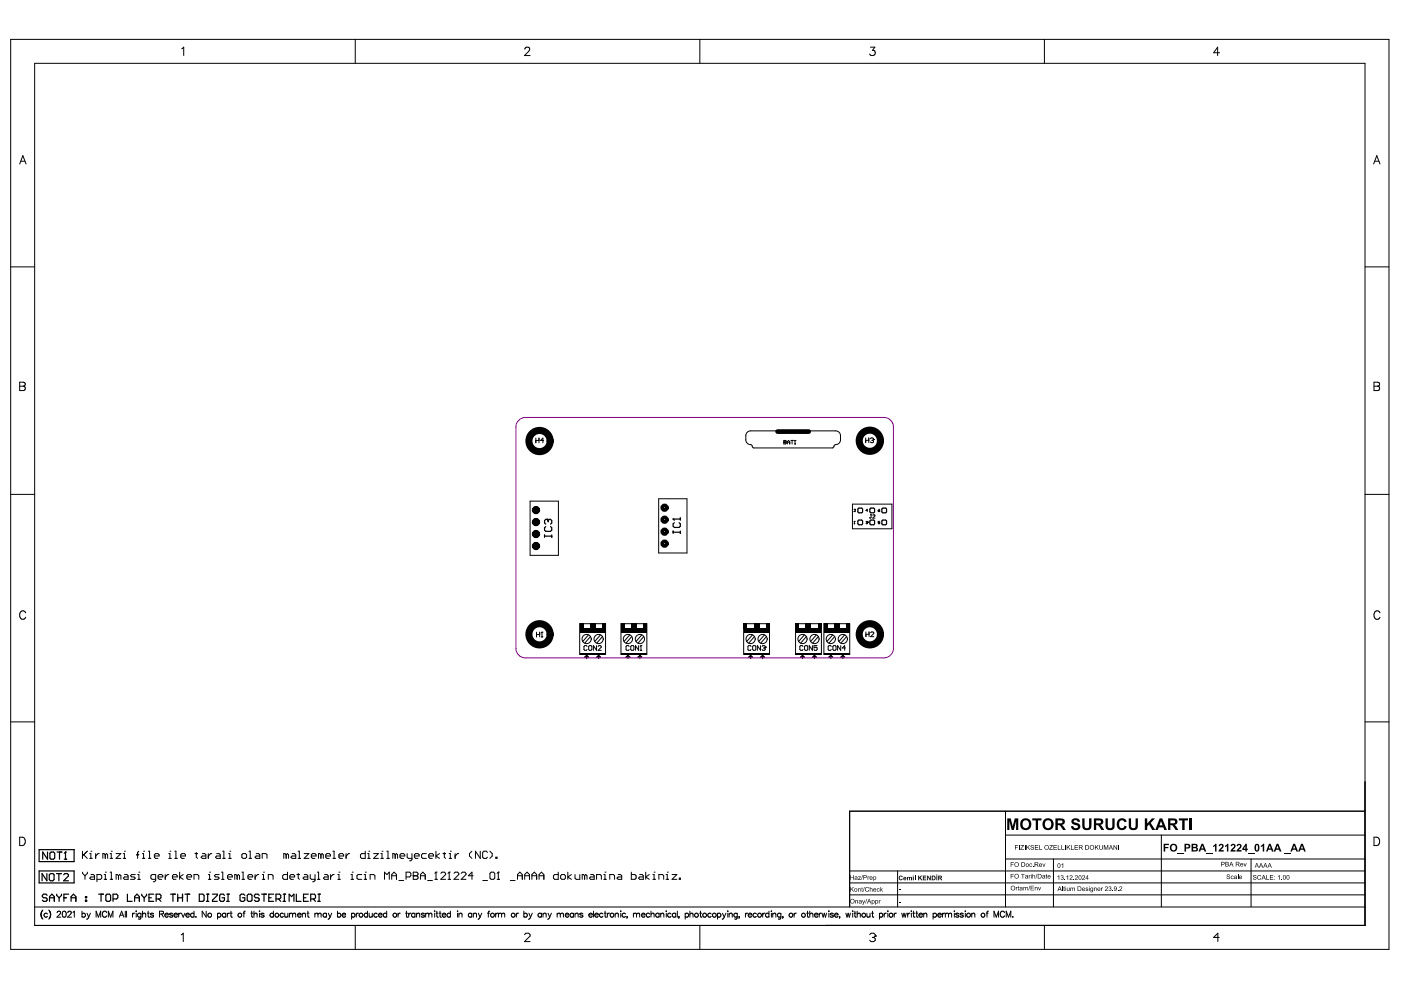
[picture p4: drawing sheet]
<svg xmlns="http://www.w3.org/2000/svg" width="297mm" height="210mm" viewBox="0 0 297 210" stroke-linecap="round" stroke-linejoin="round" font-family="sans-serif">
<g fill="none" stroke="#000" stroke-width=".25">
<path d="M115.5 113.4v.5M115.5 113.7h1.5M115.7 111.6l-.2 .3v.5l.2 .3h1l.3-.3v-.5l-.3-.3M116 110.1h.1M116 110.1h-.3l-.2 .3v.5l.2 .2M116 110.1l.2 .3M116.2 110.4l.3-.3h.2l.3 .3v.5l-.3 .2M116.2 110.4v.2M117 113.4v.5M142.7 110.1h.1M142.7 112.6v.5M142.7 112.8h1.5"/>
<path d="M142.7 110.1h1.5M142.7 110.1l.3 .2M143 110.8l-.3 .3v.5l.3 .2h1l.2-.2v-.5l-.2-.3M144.2 109.8v.5M144.2 112.6v.5M182 107.8h.8v.9h-.8zM182 110.3h.8v.9h-.8zM184.5 110.3h.9v.9h-.9zM184.5 107.8h.9v.9h-.9zM187 110.3h.9v.9h-.9zM187 107.8h.9v.9h-.9zM124 139.3l.4-.4 .4 .4z"/>
<path d="M124.4 138.9v.7M126.5 139.3l.4-.4 .4 .4zM126.9 138.9h.1M126.9 138.9v.7M132.7 139.3l.4-.4 .4 .4zM133.1 138.9h.1M133.1 138.9v.7M135.3 139.3l.4-.4 .4 .4zM135.7 138.9h.1M135.7 138.9v.7M158.7 139.3l.4-.4 .4 .4zM159.1 138.9h.1"/>
<path d="M159.1 138.9v.7M161.3 139.3l.4-.4 .4 .4zM161.7 138.9h.1M161.7 138.9v.7M169.7 139.3l.4-.4 .4 .4zM170.1 138.9h.1M170.1 138.9v.7M172.3 139.3l.4-.4 .4 .4zM172.7 138.9h.1M172.7 138.9v.7M175.7 139.3l.4-.4 .5 .4zM176.1 138.9h.1"/>
<path d="M176.1 138.9v.7M178.3 139.3l.4-.4 .4 .4zM178.7 138.9h.1M178.7 138.9v.7M8.3 180.1h7.4v2.6h-7.4zM8.3 184.7h7.4v2.5h-7.4zM9.9 185.2v1.5l-1-1.5v1.5M10 189.8l-.3-.2h-.5l-.2 .2v.3l.2 .2h.5l.3 .3v.3l-.3 .2h-.5l-.2-.2M10.1 180.7v1.5l-1-1.5v1.5M10.4 185.5l.3-.3h.5l.3 .3v1l-.3 .2h-.5l-.3-.2zM10.5 190.3h1M10.5 191.1v-1l.5-.5 .5 .5v1"/>
<path d="M10.6 180.9l.2-.2h.5l.3 .2v1l-.3 .3h-.5l-.2-.3zM12 185.2h1M12 189.6v.2l.5 .5M12.1 180.7h1M12.5 185.2v1.5M12.5 190.3v.8M12.6 180.7v1.5M13 189.6v.2l-.5 .5M13.5 185.5l.3-.3h.5l.2 .3v.2l-1 1h1M13.5 190.3h.6M13.6 182.2h.5M13.9 180.7h.1"/>
<path d="M13.9 180.7v1.5M13.9 180.7l-.3 .2M14.6 189.6h-1.1v1.5M15.1 191.1v-1l.5-.5 .5 .5v1M15.1 190.3h1M18.1 190.1h.3v.2h-.3zM18.1 190.9h.3v.2h-.3zM20.9 189.6h1M21.4 189.6v1.5M22.4 189.8l.3-.2h.5l.3 .2v1.1l-.3 .2h-.5l-.3-.2zM24 190.6h.7l.3-.3v-.5l-.3-.2h-.7v1.5M27 189.6v1.5h1"/>
<path d="M28.5 190.3h1.1M28.5 191.1v-1l.5-.5 .6 .5v1M30.1 189.6v.2l.5 .5M30.6 190.3v.8M31.1 189.6v.2l-.5 .5M31.6 190.3h.5M32.6 189.6h-1v1.5h1M33.1 190.6h.8l.2-.3v-.5l-.2-.2h-.8v1.5M33.6 190.6l.5 .5M36.2 189.6h1M36.7 189.6v1.5M37.7 190.3h1"/>
<path d="M37.7 189.6v1.5M38.7 189.6v1.5M39.2 189.6h1M39.7 189.6v1.5M42.3 189.6h.7l.3 .2v1.1l-.3 .2h-.7zM43.8 189.6h.5M43.8 191.1h.5M44 189.6v1.5M45 189.6h1.1v.2l-1.1 1.1v.2h1.1M47.6 189.8l-.3-.2h-.5l-.2 .2v1.1l.2 .2h.5l.3-.2v-.6h-.5M48.1 189.6h.5M48.1 191.1h.5"/>
<path d="M48.4 189.6v1.5M51.9 189.8l-.2-.2h-.6l-.2 .2v1.1l.2 .2h.6l.2-.2v-.6h-.5M52.7 189.6h.5l.2 .2v1.1l-.2 .2h-.5l-.3-.2v-1.1zM55 189.8l-.3-.2h-.5l-.3 .2v.3l.3 .2h.5l.3 .3v.3l-.3 .2h-.5l-.3-.2M55.5 189.6h1M56 189.6v1.5M57 190.3h.5M58 189.6h-1v1.5h1M58.5 190.6h.8l.2-.3v-.5l-.2-.2h-.8v1.5M59 190.6l.5 .5M60 189.6h.5M60 191.1h.5"/>
<path d="M60.3 189.6v1.5M61.3 191.1v-1.5l.5 .5 .5-.5v1.5M62.8 189.6v1.5h1M64.4 190.3h.5M65.4 189.6h-1v1.5h1M65.9 190.6h.7l.3-.3v-.5l-.3-.2h-.7v1.5M66.4 190.6l.5 .5M67.4 189.6h.5M67.4 191.1h.5M67.7 189.6v1.5"/>
</g>
<g fill="none" stroke="#000" stroke-width=".21">
<path d="M2.3 8.3h292.2v193h-292.2zM7.3 13.4h282.1v182.8h-282.1zM38.5 10.3l.5-.3v1.8M75.3 8.3v5.1M111.3 10.4l.3-.4 .6 .2a.55 .55 0 0 1-.2 .7l-.8 .9h1.2M148.4 8.3v5.1M184.6 10h.9l-.5 .7a.59 .59 0 0 1 .4 .9 .59 .59 0 0 1-1-.2M221.4 8.3v5.1M258.6 11.2h-1.3l.9-1.2v1.8M4.2 34.8l.6-1.8 .7 1.8M4.4 34.2h.9M291.2 34.8l.7-1.8 .7 1.8"/>
<path d="M291.5 34.2h.8M2.3 56.6h5M289.4 56.6h5.1M4.2 81h.7l.4 .2v.5l-.4 .2a.47 .47 0 0 1 .5 .4 .47 .47 0 0 1-.5 .5h-.7zM4.2 81.9h.7M113.6 93.4h.7M113.6 92.9v1M114.3 92.9v1M115.3 93.4h-.7l.5-.5v1M166.2 93.8h.1M166.2 93.4l.5 .1-.1 .6h-.4zM166.2 93.8h.4"/>
<path d="M166.9 93.8h.5M166.9 94.1v-.5l.3-.2 .2 .2v.5M167.7 93.4h.5M167.9 93.4v.7M168.4 94.1h.3M168.6 93.4h.1M168.6 93.4v.7M168.6 93.4l-.2 .1M177.2 91.4h-18.1a1.02 1.02 0 0 0-1 1v.9a1.1 1.1 0 0 0 1.2 1l.2 .5 .3 .2h16.7l.7-.7M177.2 91.4a1.02 1.02 0 0 1 1 1v.9a1.02 1.02 0 0 1-1 1M183.5 92.9v1M183.5 93.4h.7"/>
<path d="M184.2 92.9v1M184.5 93l.5-.1 .2 .3M184.9 93.4h.1M185 93.4l.2 .1-.2 .4-.5-.2M185.2 93.2h.1M185.2 93.2l-.2 .2M291.3 81h.8l.3 .2v.5l-.3 .2a.47 .47 0 0 1 .4 .4 .47 .47 0 0 1-.4 .5h-.8zM291.3 81.9h.8M2.3 104.8h5M112.4 106.3h6v11.4h-6zM139.7 105.8h6v11.4h-6zM180.7 106.9h8.4v5.2h-8.4z"/>
<path d="M181.1 111h.1M181.1 108.1h.3l-.3 .4h.3M181.1 110.5h.1M181.1 110.5v.5M181.1 110.5v.1M183.6 110.6l.3-.1v.2M183.8 110.8h.1M183.9 110.8v.2h-.3M183.9 110.7h.1M183.9 108.2h-.3l.3-.2v.5M183.9 110.7v.1M184.6 109.2h.2"/>
<path d="M184.7 109.2v.5l-.1 .1-.3-.1M185 109.3l.2-.1 .3 .1-.5 .5h.5M186.2 108.2h.2l.1 .2-.2 .1zM186.5 108l-.3 .2M186.5 110.5h-.3v.3h.3l-.1 .2h-.2M289.4 104.8h5.1M5.4 129.9a.65 .65 0 0 0-.7-.4 .65 .65 0 0 0-.5 .7v.4a.65 .65 0 0 0 .5 .7 .65 .65 0 0 0 .7-.4M113.7 134v1M113.7 134.5h.7M114.4 134v1M114.7 135h.4M114.9 134h.1"/>
<path d="M114.9 134v1M114.9 134l-.2 .2M122.9 132.2h5.5v6.5h-5.5zM124.5 137.1l-.2-.2-.5 .2v.6l.2 .2 .5-.2M124.8 134.6l-1.2 1.4M124.8 137.1l.2-.2 .5 .2v.6l-.2 .2-.5-.2zM125.2 135l-1.2 1.4M126.5 136.9v1l-.7-1v1M126.8 137.1l.2-.2 .5 .2-.7 .8h.7M127.3 134.6l-1.2 1.4M127.7 135l-1.2 1.4M131.7 132.2h5.4v6.5h-5.4z"/>
<path d="M133.4 137.1l-.2-.2-.5 .2v.6l.2 .2 .5-.2M133.5 134.6l-1.2 1.4M133.7 137.1l.2-.2 .5 .2v.6l-.2 .2-.5-.2zM134 135l-1.3 1.4M135.4 136.9v1l-.7-1v1M135.7 137.9h.4M135.9 136.9h.1M135.9 136.9v1M135.9 136.9l-.2 .2M136.1 134.6l-1.3 1.4M136.5 135l-1.2 1.4M157.7 132.2h5.5v6.5h-5.5z"/>
<path d="M159.2 137.1l-.1-.2-.5 .2v.6l.1 .2 .5-.2M159.5 134.6l-1.2 1.4M159.6 137.1l.1-.2 .5 .2v.6l-.1 .2-.5-.2zM160 135l-1.3 1.4M161.2 136.9v1l-.6-1v1M161.6 137.1l.5-.2 .1 .3M161.9 137.4h.2M162.1 137.4l.1 .2-.1 .3-.5-.2M162.1 134.6l-1.2 1.4M162.2 137.2h.1M162.2 137.2l-.1 .2M162.5 135l-1.2 1.4"/>
<path d="M168.7 132.2h5.5v6.5h-5.5zM170.2 137.1l-.1-.2-.5 .2v.6l.1 .2 .5-.2M170.5 134.6l-1.2 1.4M170.6 137.1l.1-.2 .5 .2v.6l-.1 .2-.5-.2zM171 135l-1.3 1.4M172.2 136.9v1l-.6-1v1M173.1 134.6l-1.2 1.4M173.2 136.9h-.6v.5l.3-.2 .3 .2-.1 .5-.5-.2M173.5 135l-1.2 1.4M174.7 132.2h5.5v6.5h-5.5zM176.3 137.1l-.2-.2-.5 .2v.6l.2 .2 .5-.2M176.6 134.6l-1.3 1.4"/>
<path d="M176.6 137.1l.2-.2 .5 .2v.6l-.2 .2-.5-.2zM177 135l-1.3 1.4M178.3 136.9v1l-.7-1v1M179.1 134.6l-1.2 1.4M179.3 137.4h-.7l.5-.5v1M179.5 135l-1.2 1.4M183.6 134v1M183.6 134.5h.7M184.3 134v1M184.6 134.2l.2-.2 .5 .2-.7 .8h.7M292.6 129.9a.65 .65 0 0 0-.8-.4 .65 .65 0 0 0-.5 .7v.4a.65 .65 0 0 0 .5 .7 .65 .65 0 0 0 .8-.4M2.3 153.1h5"/>
<path d="M289.4 153.1h5.1M4.2 177.5h.6a.95 .95 0 0 1 .6 .9 .95 .95 0 0 1-.6 .9h-.6zM213.2 177.1h76.2M213.2 172v20.3M246.2 177.1v15.2M289.4 172h-109.3v20.3M291.3 177.5h.6a.95 .95 0 0 1 .6 .9 .95 .95 0 0 1-.6 .9h-.6zM7.3 192.3h282.1M8.9 193.3l-.2 .7 .3 .8M9 193.1l-.1 .2M9 193.1a1.32 1.32 0 0 0 0 1.7M9 194.8l.1 .1"/>
<path d="M9.1 193l-.1 .1M10.1 193.8a.41 .41 0 0 0-.6-.1 .41 .41 0 0 0 0 .6 .41 .41 0 0 0 .6 0M10.3 193l.2 .1M10.5 193.1l.2 .4a1.33 1.33 0 0 1-.2 1.3M10.5 194.8l-.2 .1M10.5 193.1l.2 .7-.1 .7M10.6 194.6l-.1 .2M12.1 193.5l.3-.3h.2l.2 .2-.1 .5-.6 .6h.8M13.4 193.3l.2-.1a.66 .66 0 0 1 .4 .6 .66 .66 0 0 1-.4 .7 .81 .81 0 0 1-.2-1.2zM14.4 193.5l.2-.3 .4 .1 .1 .1-.2 .5-.6 .6h.9M15.5 193.4l.3-.2v1.3M15.7 180.1h.1"/>
<path d="M17.4 193.8a.41 .41 0 0 1 .6-.1 .41 .41 0 0 1 0 .6 .41 .41 0 0 1-.6 0M17.4 193.2v1.3M17.5 180.5v1.5M17.5 184.9v.3l.5 .5M17.7 181.2l.8 .8M18 185.7v.7M18.4 193.6l.4 .9M18.5 180.5l-1 1M18.5 184.9v.3l-.5 .5M18.8 194.5l-.4 .4M19 182h.5M19 181h.3v1"/>
<path d="M19.2 193.6l-.4 .9M19.3 180.5h.1M19.3 185.4h.5l.2 .3v.7h-.7l-.3-.2 .3-.3h.7M20.3 181v1M20.4 194.5v-1.3l.5 1.3 .4-1.3v1.3M20.6 186.4h.7l.3-.2v-.5l-.3-.3h-.7v1.5M21 181h-.2l-.5 .5M22.1 185.4h.2v1M22.1 186.4h.5M22.3 181.2v.8M22.3 181.2l-.2-.2h-.3v1M22.3 181.2l.3-.2 .2 .2v.8"/>
<path d="M22.3 184.9h.1M22.6 193.5a.47 .47 0 0 0-.5-.3 .47 .47 0 0 0-.4 .5v.3a.47 .47 0 0 0 .4 .5 .47 .47 0 0 0 .5-.3M23 194.5v-1.3l.5 1.3 .4-1.3v1.3M23.3 181h.3v1M23.3 182h.5M23.4 186.4h.5M23.4 184.9h.2v1.5M23.6 180.5h.1M24.6 181h1l-1 1h1M25.1 185.7l-.2-.3h-.3v1M25.1 185.7v.7M25.1 185.7l.3-.3 .2 .3v.7"/>
<path d="M25.3 194.5l.5-1.3 .5 1.3M25.5 194h.6M26.1 182h.5M26.1 181h.3v1M26.4 180.5h.1M26.4 185.4h.5l.3 .3v.7h-.8l-.3-.2 .3-.3h.8M26.6 193.2v1.3M26.8 193.2v1.3M28.1 193.6v.9M28.6 193.6l-.3 .1-.2 .3M28.7 185.4h-.8l-.2 .3 .2 .2h.5l.3 .3-.3 .2h-.7M28.8 193.2h.1z"/>
<path d="M28.9 193.6v.9M28.9 181.2h.5M29.2 185.4h.2v1M29.2 186.4h.5M29.4 180.5l-.2 .2v1.3M29.4 184.9h.1M29.9 193.8a.41 .41 0 0 0-.6-.1 .41 .41 0 0 0 0 .6 .41 .41 0 0 0 .6 0M29.9 193.6l-.1 1.2h-.5M30.2 182h.5M30.2 181h.2v1M30.2 193.9l.3-.3 .3 .1 .1 .8M30.2 193.2v1.3"/>
<path d="M30.4 180.5h.1M31.2 193.6h.4M31.4 193.2v1l.3 .3M31.5 182h.5M31.5 180.5h.2v1.5M32.6 193.8l-.3-.2-.3 .1v.2l.5 .2 .1 .2-.3 .2-.4-.2M32.7 181.5h1v-.3l-.2-.2h-.5l-.3 .2v.5l.3 .3h.5M33 186.4h-.8l-.2-.2v-.5l.2-.3h.8v1.3l-.3 .2h-.2M33.5 185.9h1v-.2l-.2-.3h-.5l-.3 .3v.5l.3 .2h.5M33.8 193.8l.7-.1 .1-.4-.8-.1v1.3M34.2 193.8l.5 .7M35 194v.3l.3 .2 .4-.2"/>
<path d="M35 193.8l.4-.2 .3 .4h-.7zM35 185.4v1M35.8 182h.5M35.8 181h.2v1M35.8 185.4h-.3l-.5 .5M36 180.5h.1M36.6 185.9h1v-.2l-.3-.3h-.5l-.2 .3v.5l.2 .2h.5M36.6 193.8l-.2-.2-.5 .2 .7 .3v.3l-.4 .1-.3-.2M36.9 194v.3l.3 .2 .4-.2M36.9 193.8l.5-.2 .2 .4h-.7zM37 182h.6M37 180.5h.3v1.5"/>
<path d="M37.9 193.6v.9M38.1 184.9v1.5M38.3 181.5h1v-.3l-.2-.2h-.5l-.3 .2v.5l.3 .3h.5M38.4 193.6l-.3 .1-.2 .3M38.4 198.2l.4-.3v1.7M38.5 193.6l.3 .9 .4-.9M38.8 185.4l-.7 .5 .7 .5M39.4 194l.1 .3 .2 .2 .4-.2M39.5 193.8l.4-.2 .2 .4h-.7zM39.6 185.9h1v-.2l-.2-.3h-.5l-.3 .3v.5l.3 .2h.5M41.1 186.4v-1h.8l.2 .3v.7M41.1 193.8a.41 .41 0 0 0-.6-.1 .41 .41 0 0 0 0 .6 .41 .41 0 0 0 .6 0"/>
<path d="M41.1 193.2v1.3M41.4 181h.5M41.5 194.4h.1zM41.6 180.7v1l.3 .3M42.9 181h.5l.3 .2v.8h-.8l-.3-.3 .3-.2h.8M43.7 193.2v1.3l-.8-1.3v1.3M44.2 181v1M44.2 185.4h.2v1M44.2 186.4h.5M44.4 184.9h.1M44.9 181h-.2l-.5 .5M45.9 181h.5l.3 .2v.8h-.8l-.2-.3 .2-.2h.8"/>
<path d="M46.1 193.8a.41 .41 0 0 1 .6-.1 .41 .41 0 0 1 0 .6 .41 .41 0 0 1-.6 0M46.1 193.6v1.3M46.5 185.4h-.8l-.2 .3 .2 .2h.5l.3 .3-.3 .2h-.7M47 186.4h.5M47 184.9h.2v1.5M47.2 182h.5M47.2 180.5h.3v1.5M47.9 193.8a.41 .41 0 0 0-.6-.1 .41 .41 0 0 0 0 .6 .41 .41 0 0 0 .6 0M47.9 193.6v.9M48.2 193.6v.9M48.2 185.9h1.1v-.2l-.3-.3h-.5l-.3 .3v.5l.3 .2h.5M48.5 182h.5"/>
<path d="M48.5 181h.2v1M48.7 193.6l-.3 .1-.2 .3M48.7 180.5h.1M48.8 193.6h.4M49 193.2v1l.3 .3M50.3 185.7l.2-.3 .3 .3v.7M50.3 185.7l-.3-.3h-.2v1M50.3 185.7v.7M51.3 186.4h.5M51.3 184.9h.2v1.5M51.5 193.6h.4M51.5 181h.5l.3 .2v.5l-.3 .3h-.5l-.2-.3v-.5z"/>
<path d="M52 193.2l-.3 .2v1.1M52.6 185.9h1v-.2l-.3-.3h-.5l-.2 .3v.5l.2 .2h.5M52.8 182h.5M52.8 180.5h.3v1.5M53.2 193.6h.4M53.4 193.2v1l.3 .3M53.8 193.9l.4-.3 .3 .1v.8M53.8 193.2v1.3M54.1 185.4v1M54.3 181h.5l.3 .2v.8h-.8l-.2-.3 .2-.2h.8M54.9 185.4h-.3l-.5 .5M55 193.2h.1z"/>
<path d="M55 193.6v.9M55.6 182v-1h.8l.2 .2v.8M55.6 185.4h.3v1M55.6 186.4h.5M55.9 184.9h.1M56 193.8l-.3-.2-.4 .2 .6 .3v.3l-.3 .1-.3-.2M56.9 186.4v-1h.7l.3 .3v.7M58 193.8a.41 .41 0 0 0-.6-.1 .41 .41 0 0 0 0 .6 .41 .41 0 0 0 .6 0M58 193.2v1.3M60.1 193.8a.41 .41 0 0 0-.6-.1 .41 .41 0 0 0 0 .6 .41 .41 0 0 0 .6 0M60.4 193.6v.8l.3 .1 .3-.3M60.7 181.2l-.3-.2h-.2v1"/>
<path d="M60.7 181.2v.8M60.7 181.2l.2-.2 .3 .2v.8M60.9 184.9v1.5h-.7l-.3-.2v-.5l.3-.3h.7M61 193.6v.9M61.4 193.9l.3-.3 .3 .1v.2M61.4 193.6v.9M61.5 185.9h1v-.2l-.3-.3h-.5l-.2 .3v.5l.2 .2h.5M61.9 181h.5l.3 .2v.8h-.8l-.2-.3 .2-.2h.8M62 193.9l.3-.3 .3 .1 .1 .8M62 193.9v.6M63 185.4h.5M63.1 194l.1 .3 .2 .2 .4-.2"/>
<path d="M63.2 193.8l.4-.2 .2 .4h-.7zM63.2 182h.5M63.2 180.5h.3v1.5M63.2 185.2v1l.3 .2M64.1 193.9l.3-.3 .3 .1 .1 .8M64.1 193.6v.9M64.5 181h1l-1 1h1M64.5 185.4h.5l.3 .3v.7h-.8l-.3-.2 .3-.3h.8M65.1 193.6h.4M65.3 193.2v1l.3 .3M65.8 185.4v.8l.2 .2h.8M66 181.5h1v-.3l-.2-.2h-.5l-.3 .2v.5l.3 .3h.5"/>
<path d="M66.8 193.9l.3-.3 .3 .1v.2M66.8 193.6v.9M66.8 185.4v1.3l-.3 .2h-.2M67.3 186.4h.5M67.3 184.9h.3v1.5M67.4 193.9l.3-.3 .3 .1 .1 .8M67.4 193.9v.6M68 181.2l-.2-.2h-.3v1M68 181.2v.8M68 181.2l.3-.2 .2 .2v.8M68.8 185.4h.5l.3 .3v.7h-.8l-.2-.2 .2-.3h.8M69.1 181.5h1v-.3l-.3-.2h-.5l-.2 .2v.5l.2 .3h.5"/>
<path d="M69.2 193.8a.41 .41 0 0 0-.6-.1 .41 .41 0 0 0 0 .6 .41 .41 0 0 0 .6 0M69.2 193.6v.9M69.6 193.6l.4 .9M70 194.5l-.4 .4M70.1 185.4v1M70.3 193.6l-.3 .9M70.6 182h.5M70.6 180.5h.2v1.5M70.9 185.4h-.3l-.5 .5M71.5 193.8a.41 .41 0 0 1 .6-.1 .41 .41 0 0 1 0 .6 .41 .41 0 0 1-.6 0M71.5 193.2v1.3M71.6 185.4h.3v1"/>
<path d="M71.6 186.4h.5M71.8 181.5h1.1v-.3l-.3-.2h-.5l-.3 .2v.5l.3 .3h.5M71.9 184.9h.1M72.5 194l.1 .3 .2 .2 .5-.2M72.6 193.8l.4-.2 .3 .4h-.8zM73.4 181v1M74.1 181h-.2l-.5 .5M74.4 185.4h.3v1M74.4 186.4h.5M74.5 193.8a.41 .41 0 0 1 .6-.1 .41 .41 0 0 1 0 .6 .41 .41 0 0 1-.6 0M74.5 193.6v1.3M74.7 184.9h.1"/>
<path d="M75.3 196.2v5.1M75.5 193.6v.9M76 193.6l-.3 .1-.2 .3M76.7 185.4h-.8l-.2 .3v.5l.2 .2h.8M77.2 185.4h.3v1M77.2 186.4h.5M77.4 180.5v1.5h-.7l-.3-.3v-.5l.3-.2h.7M77.5 184.9h.1M77.9 193.8a.41 .41 0 0 0-.6-.1 .41 .41 0 0 0 0 .6 .41 .41 0 0 0 .6 0M77.9 193.2v1.3M77.9 182h.6M77.9 181h.3v1"/>
<path d="M78.2 180.5h.1M78.3 193.6v.8l.3 .1 .3-.3M78.5 186.4v-1h.7l.3 .3v.7M78.9 193.6v.9M79.2 181h1l-1 1h1M80 193.8a.41 .41 0 0 0-.6-.1 .41 .41 0 0 0 0 .6 .41 .41 0 0 0 .6 0M80.3 194v.3l.3 .2 .4-.2M80.3 193.8l.4-.2 .3 .4h-.7zM80.7 181h.3v1M80.7 182h.5M81 180.5h.1M81.5 186.4v-1.5l.5 .5 .5-.5v1.5"/>
<path d="M82 193.8a.41 .41 0 0 0-.6-.1 .41 .41 0 0 0 0 .6 .41 .41 0 0 0 .6 0M82 193.2v1.3M82 182h.5M82 180.5h.3v1.5M83 186.4v-1l.6-.5 .5 .5v1M83 185.7h1.1M83.8 181.2l-.3-.2h-.2v1M83.8 181.2v.8M83.8 181.2l.2-.2 .3 .2v.8M84.4 193.6v.9M84.6 186.7h1M84.8 181.5h1v-.3l-.2-.2h-.5l-.3 .2v.5l.3 .3h.5"/>
<path d="M84.9 193.6l-.3 .1-.2 .3M86 193.6h.4M86.1 185.9h.8l.2-.2v-.5l-.2-.3h-.8v1.5M86.2 193.2v1l.3 .3M86.3 181v.7l.3 .3h.7M86.7 193.6v.9M87.1 193.6l-.3 .1-.1 .3M87.3 181v1.3l-.2 .2h-.3M87.6 185.7h.1M87.6 184.9h.8l.2 .3v.2l-.2 .3 .2 .2v.3l-.2 .2h-.8zM87.6 185.7h.8M87.9 181.5h1v-.3l-.3-.2h-.5l-.2 .2v.5l.2 .3h.5"/>
<path d="M88 193.8a.41 .41 0 0 0-.6-.1 .41 .41 0 0 0 0 .6 .41 .41 0 0 0 .6 0M88 193.6v.9M88.3 193.9l.3-.3 .3 .1 .1 .8M88.3 193.6v.9M89.1 185.7h1.1M89.1 186.4v-1l.6-.5 .5 .5v1M90 193.8l-.3-.2-.3 .1v.2l.5 .2 .1 .2-.3 .2-.4-.2M90.2 193.9l.3-.3 .3 .1 .1 .2M90.2 193.6v.9M90.4 181h-.8l-.2 .2v.5l.2 .3h.8M90.7 186.7h1M90.9 181.5h1v-.3l-.2-.2h-.5l-.3 .2v.5l.3 .3h.5"/>
<path d="M90.9 193.9l.3-.3 .3 .1 .1 .8M90.9 193.9v.6M92.1 193.2h.1zM92.2 193.6v.9M92.2 186.4h.5M92.4 180.5v1.5M92.4 193.6h.5M92.4 184.9h.1M92.4 184.9v1.5M92.4 184.9l-.2 .3M92.6 193.2v1l.3 .3M93.1 193.6h.4"/>
<path d="M93.2 181l-.8 .5 .8 .5M93.3 193.2v1l.3 .3M93.5 185.2l.2-.3h.5l.3 .3v.2l-1 1h1M93.8 194v.3l.3 .2 .4-.2M93.8 193.8l.5-.2 .2 .4h-.7zM93.9 181h.6M94.2 180.7v1l.3 .3M95 186.4h.5M95.2 182h.5M95.2 181h.3v1M95.2 184.9h.1M95.2 184.9v1.5"/>
<path d="M95.2 184.9l-.2 .3M95.5 180.5h.1M95.5 193.8a.41 .41 0 0 0-.6-.1 .41 .41 0 0 0 0 .6 .41 .41 0 0 0 .6 0M95.5 193.2v1.3M96.3 185.2l.2-.3h.5l.3 .3v.2l-1 1h1M96.5 181v1M97 193.2h.1zM97 193.6v.9M97.3 181h-.3l-.5 .5M97.3 193.9l.3-.3 .3 .1 .1 .8M97.3 193.6v.9M97.8 185.2l.2-.3h.5l.3 .3v.2l-1 1h1"/>
<path d="M100 193.8a.41 .41 0 0 0-.6-.1 .41 .41 0 0 0 0 .6 .41 .41 0 0 0 .6 0M100 193.6v.9M100 180.5l-.5 .5v.5l.5 .5M100.3 185.7h-1l.8-.8v1.5M100.4 193.9l.3-.3 .3 .1v.8M100.4 193.6v.9M101.4 193.6l.4 .9M101.8 194.5l-.4 .4M101.8 180.5v1.5l-1-1.5v1.5M102.1 193.6l-.3 .9M102.4 186.7h1M103.3 180.7l-.2-.2h-.5l-.3 .2v1l.3 .3h.5l.2-.3"/>
<path d="M103.4 193.6h.4M103.8 193.2l-.3 .2v1.1M103.9 180.5l.5 .5v.5l-.5 .5M103.9 185.2l.2-.3h.5l.3 .3v1l-.3 .2h-.5l-.2-.2zM105.1 193.6v.9M105.1 181.7h.3v.3h-.3zM105.4 186.4h.5M105.6 193.6l-.3 .1-.2 .3M105.7 184.9h.1M105.7 184.9v1.5M105.7 184.9l-.3 .3M105.7 193.9l.3-.3 .3 .1v.2"/>
<path d="M105.7 193.6v.9M106.3 193.9l.3-.3 .4 .1v.8M106.3 193.9v.6M108.2 186.7h1M109.5 193.6v.9M109.7 185.7h1M109.7 186.4v-1l.5-.5 .5 .5v1M110 193.6l-.3 .1-.2 .3M111.1 193.8a.41 .41 0 0 1 .6-.1 .41 .41 0 0 1 0 .6 .41 .41 0 0 1-.6 0M111.1 193.2v1.3M111.2 198.2l.3-.3h.6l.3 .3v.3l-1.2 1.1h1.2M111.2 185.7h1.1"/>
<path d="M111.2 186.4v-1l.6-.5 .5 .5v1M112.1 193.6l.4 .9M112.5 194.5l-.4 .4M112.8 185.7h1M112.8 186.4v-1l.5-.5 .5 .5v1M112.9 193.6l-.4 .9M114.3 186.4v-1l.5-.5 .5 .5v1M114.3 185.7h1M114.8 193.8a.41 .41 0 0 0-.6-.1 .41 .41 0 0 0 0 .6 .41 .41 0 0 0 .6 0M114.8 193.6v.9M115.1 193.6v.9M115.1 193.9l.3-.3 .3 .1 .1 .8"/>
<path d="M116.2 193.6l.4 .9M116.6 194.5l-.5 .4M116.9 193.6l-.3 .9M118.1 193.9l.3-.3 .3 .1 .1 .2M118.1 193.6v.9M118.4 184.9v1.5h-.8l-.3-.2v-.5l.3-.3h.8M118.8 193.9l.3-.3 .3 .1 .1 .8M118.8 193.9v.6M118.9 185.7l.2-.3h.5l.3 .3v.5l-.3 .2h-.5l-.2-.2zM119.9 194v.3l.3 .2 .4-.2M119.9 193.8l.4-.2 .3 .4h-.7zM120.4 184.9v1.5"/>
<path d="M121.2 185.4l-.8 .5 .8 .5M121.6 193.8a.41 .41 0 0 0-.6-.1 .41 .41 0 0 0 0 .6 .41 .41 0 0 0 .6 0M121.6 193.6v.9M121.9 185.4v.8l.3 .2h.7v-1M121.9 193.9l.3-.3 .3 .1 .1 .8M121.9 193.6v.9M123.6 193.8l-.3-.2-.3 .1v.2l.5 .2 .1 .2-.3 .2-.4-.2M123.9 185.7l-.2-.3h-.3v1M123.9 185.7v.7M123.9 185.7l.3-.3 .3 .3v.7M124.8 194l.1 .3 .2 .2 .5-.2M124.9 193.8l.4-.2 .3 .4h-.8z"/>
<path d="M125.2 185.4h.5l.3 .3v.7h-.8l-.2-.2 .2-.3h.8M125.8 193.2v1.3M126.1 194l.1 .3 .2 .2 .4-.2M126.2 193.8l.4-.2 .2 .4h-.7zM126.5 186.4v-1h.7l.3 .3v.7M127.8 193.8a.41 .41 0 0 0-.6-.1 .41 .41 0 0 0 0 .6 .41 .41 0 0 0 .6 0M128 185.4h.3v1M128 186.4h.5M128.1 193.6h.4M128.3 184.9h.1M128.3 193.2v1l.3 .3M128.8 193.6v.9"/>
<path d="M129.3 193.6l-.3 .1-.2 .3M129.3 186.4v-1h.7l.3 .3v.7M130.4 193.9l.3-.3 .3 .1 .1 .8M130.4 193.6v.9M131.1 185.4h.5l.2 .3v.7h-.7l-.3-.2 .3-.3h.7M131.6 193.2h.1zM131.6 193.6v.9M132.6 193.8a.41 .41 0 0 0-.6-.1 .41 .41 0 0 0 0 .6 .41 .41 0 0 0 .6 0M132.9 194.4h.1zM133 194.4l-.1 .3M133.9 184.9v1.5h.7l.3-.2v-.5l-.3-.3h-.7M134.3 193.9l.3-.3 .3 .1 .1 .2"/>
<path d="M134.3 193.6v.9M135 193.9l.3-.3 .3 .1v.8M135 193.9v.6M135.6 185.4h.5l.3 .3v.7h-.8l-.2-.2 .2-.3h.8M136 194l.1 .3 .2 .2 .4-.2M136.1 193.8l.4-.2 .2 .4h-.7zM136.9 184.9v1.5M137.7 185.4l-.8 .5 .8 .5M137.7 193.8a.41 .41 0 0 0-.6-.1 .41 .41 0 0 0 0 .6 .41 .41 0 0 0 .6 0M138 193.9l.3-.3 .3 .1 .1 .8M138 193.2v1.3M138.4 185.4h.3v1"/>
<path d="M138.4 186.4h.5M138.7 184.9h.1M139.7 186.4v-1h.8l.2 .3v.7M139.7 193.8a.41 .41 0 0 0-.6-.1 .41 .41 0 0 0 0 .6 .41 .41 0 0 0 .6 0M139.7 193.6v.9M140.1 193.9l.3-.3 .3 .1v.8M140.1 193.6v.9M141.2 193.2h.1zM141.2 185.4h.3v1M141.2 186.4h.5M141.3 193.6v.9M141.5 184.9h.1"/>
<path d="M142.3 193.8a.41 .41 0 0 0-.6-.1 .41 .41 0 0 0 0 .6 .41 .41 0 0 0 .6 0M142.5 185.4h1l-1 1h1M143.3 193.8a.41 .41 0 0 0-.6-.1 .41 .41 0 0 0 0 .6 .41 .41 0 0 0 .6 0M143.3 193.6v.9M143.6 193.2v1.3M143.9 194.4h.1zM144 194.4l-.1 .3M144 186.2h.3v.2h-.3zM145.3 193.8a.41 .41 0 0 1 .6-.1 .41 .41 0 0 1 0 .6 .41 .41 0 0 1-.6 0M145.3 193.6v1.3M146.3 193.9l.3-.3 .3 .1v.8M146.3 193.2v1.3"/>
<path d="M148.3 193.6h.5M148.4 196.2v5.1M148.5 193.2v1l.3 .3M150.8 193.8a.41 .41 0 0 0-.6-.1 .41 .41 0 0 0 0 .6 .41 .41 0 0 0 .6 0M152.1 193.8a.41 .41 0 0 1 .6-.1 .41 .41 0 0 1 0 .6 .41 .41 0 0 1-.6 0M152.1 193.6v1.3M153.2 193.6l.3 .9M153.5 194.5l-.4 .4M153.9 193.6l-.4 .9M154.2 193.2h.2zM154.3 193.6v.9M154.6 193.9l.3-.3 .3 .1 .1 .8"/>
<path d="M154.6 193.6v.9M156.3 193.8a.41 .41 0 0 0-.6-.1 .41 .41 0 0 0 0 .6 .41 .41 0 0 0 .6 0M156.3 193.6v1.2h-.5M156.7 194.4h.1zM156.8 194.4l-.1 .3M158 193.6v.9M158.5 193.6l-.3 .1-.2 .3M158.6 194l.1 .3 .2 .2 .5-.2M158.7 193.8l.4-.2 .3 .4h-.8zM160.4 193.8a.41 .41 0 0 0-.6-.1 .41 .41 0 0 0 0 .6 .41 .41 0 0 0 .6 0M161.7 193.6v.9M162.2 193.6l-.3 .1-.2 .3"/>
<path d="M163 193.8a.41 .41 0 0 0-.6-.1 .41 .41 0 0 0 0 .6 .41 .41 0 0 0 .6 0M163 193.2v1.3M163.5 193.2h.1zM163.6 193.6v.9M163.8 193.9l.3-.3 .3 .1 .1 .8M163.8 193.6v.9M165.6 193.8a.41 .41 0 0 0-.6-.1 .41 .41 0 0 0 0 .6 .41 .41 0 0 0 .6 0M165.6 193.6l-.1 1.2h-.5M165.9 194.4h.1zM166 194.4l-.1 .3M168.4 193.6v.9M168.8 193.6l-.3 .1-.1 .3"/>
<path d="M171 193.6h.4M171.2 193.2v1l.3 .3M171.7 193.9l.3-.3 .3 .1 .1 .8M171.7 193.2v1.3M172.7 194v.3l.3 .2 .4-.2M172.7 193.8l.5-.2 .2 .4h-.7zM173.7 193.6v.9M174.2 193.6l-.3 .1-.2 .3M174.3 193.6l.2 .9 .3-.9 .2 .9 .3-.9M175.7 193.2h.1zM175.7 193.6v.9M176.7 193.8l-.3-.2-.4 .2 .6 .3v.3l-.3 .1-.3-.2"/>
<path d="M176.9 194l.1 .3 .2 .2 .5-.2M177 193.8l.4-.2 .3 .4h-.8zM177.9 194.4h.2zM178.1 194.4l-.2 .3M179.3 193.6l.3 .9 .2-.9 .3 .9 .2-.9M180.1 184.7h109.3M180.1 187.2h109.3M180.1 189.7h109.3M180.7 193.2h.1zM180.8 193.6v.9M181.1 193.6h.4M181.3 193.2v1l.3 .3"/>
<path d="M181.7 193.9l.3-.3 .3 .1 .1 .8M181.7 193.2v1.3M183.8 193.6l.1 .8 .3 .1 .3-.3M184.4 198.2l.3-.3h.6l.3 .3v.3M184.5 193.6v.9M184.8 193.6h.4M185 193.2v1l.3 .3M185 198.8h.3M185.3 198.8l.3 .2v.3l-.3 .3h-.6l-.3-.3M185.6 198.5h.1M185.6 198.5l-.3 .3M186.5 193.8a.41 .41 0 0 1 .6-.1 .41 .41 0 0 1 0 .6 .41 .41 0 0 1-.6 0"/>
<path d="M186.5 193.6v1.3M187.5 193.6v.9M187.9 193.6l-.3 .1-.1 .3M188.2 193.2h.1zM188.2 193.6v.9M189.6 193.6v.9M190.1 193.6l-.3 .1-.2 .3M190.3 184.7v7.6M191.2 193.6l.2 .9 .3-.9 .2 .9 .3-.9M192.4 193.6v.9M192.9 193.6l-.3 .1-.2 .3M193.2 193.2h.1z"/>
<path d="M193.2 193.6v.9M193.5 193.6h.4M193.7 193.2v1l.3 .3M194.2 193.6h.4M194.4 193.2v1l.3 .3M194.8 194l.1 .3 .2 .2 .5-.2M194.9 193.8l.4-.2 .3 .4h-.8zM195.8 193.9l.3-.3 .3 .1 .1 .8M195.8 193.6v.9M197.8 193.8a.41 .41 0 0 1 .6-.1 .41 .41 0 0 1 0 .6 .41 .41 0 0 1-.6 0M197.8 193.6v1.3M198.8 194l.1 .3 .2 .2 .5-.2"/>
<path d="M198.9 193.8l.4-.2 .3 .4h-.8zM199.8 193.6v.9M200.3 193.6l-.3 .1-.2 .3M200.4 193.9l.3-.3 .3 .1 .1 .2M200.4 193.6v.9M201.1 193.9l.3-.3 .3 .1 .1 .8M201.1 193.9v.6M202.3 193.2h.1zM202.3 193.6v.9M203.3 193.8l-.2-.2-.5 .2 .6 .3v.3l-.3 .1-.3-.2M204.2 193.8l-.2-.2-.4 .1v.2l.6 .2v.2l-.2 .2-.4-.2M204.6 193.2h.1z"/>
<path d="M204.7 193.6v.9M206 193.9l.3-.3 .3 .1 .1 .8M206 193.6v.9M209.1 193.6h.4M209.6 193.2l-.3 .2v1.1M210.7 194.5v-1.3l.5 1.3 .5-1.3v1.3M213 193.5a.47 .47 0 0 0-.5-.3 .47 .47 0 0 0-.4 .5v.3a.47 .47 0 0 0 .4 .5 .47 .47 0 0 0 .5-.3M213.2 182.1h76.2M213.3 194.5v-1.3l.5 1.3 .5-1.3v1.3M214.7 194.4h.1zM221.4 196.2v5.1M223.4 182.1v10.2"/>
<path d="M258.5 198.8h-1.2l.9-.9v1.7M265.2 182.1v10.2"/>
<circle cx="124.4" cy="135.5" r=".98"/>
<circle cx="126.9" cy="135.5" r=".98"/>
<circle cx="133.1" cy="135.5" r=".98"/>
<circle cx="135.7" cy="135.5" r=".98"/>
<circle cx="159.1" cy="135.5" r=".98"/>
<circle cx="161.7" cy="135.5" r=".98"/>
<circle cx="170.1" cy="135.5" r=".98"/>
<circle cx="172.7" cy="135.5" r=".98"/>
<circle cx="176.1" cy="135.5" r=".98"/>
<circle cx="178.7" cy="135.5" r=".98"/>
<circle cx="44.4" cy="194" r=".42"/>
<circle cx="50.8" cy="194" r=".42"/>
<circle cx="58.7" cy="194" r=".42"/>
<circle cx="76.5" cy="194" r=".42"/>
<circle cx="83.7" cy="194" r=".42"/>
<circle cx="104.4" cy="194" r=".42"/>
<circle cx="108.8" cy="194" r=".42"/>
<circle cx="129.7" cy="194" r=".42"/>
<circle cx="147.6" cy="194" r=".42"/>
<circle cx="149.4" cy="194" r=".42"/>
<circle cx="151.4" cy="194" r=".42"/>
<circle cx="161" cy="194" r=".42"/>
<circle cx="167.7" cy="194" r=".42"/>
<circle cx="170.3" cy="194" r=".42"/>
<circle cx="183.1" cy="194" r=".42"/>
<circle cx="188.9" cy="194" r=".42"/>
<circle cx="205.3" cy="194" r=".42"/>
<circle cx="208.4" cy="194" r=".42"/>
</g>
<path d="M164.9 91.5h6.6" fill="none" stroke="#000" stroke-width="1"/>
<path d="M122.9 138.6h5.5M131.7 138.6h5.4M157.7 138.6h5.5M168.7 138.6h5.5M174.7 138.6h5.5" fill="none" stroke="#000" stroke-width=".35"/>
<g fill="#000">
<path d="M122.9 133.1h5.5v.9h-5.5z" fill-rule="evenodd"/>
<path d="M122.9 132.2h.8v1.2h-.8z" fill-rule="evenodd"/>
<path d="M125.1 132.2h1.1v1.2h-1.1z" fill-rule="evenodd"/>
<path d="M127.6 132.2h.8v1.2h-.8z" fill-rule="evenodd"/>
<path d="M131.7 132.2h.7v1.2h-.7z" fill-rule="evenodd"/>
<path d="M131.7 133.1h5.4v.9h-5.4z" fill-rule="evenodd"/>
<path d="M133.8 132.2h1.2v1.2h-1.2z" fill-rule="evenodd"/>
<path d="M136.4 132.2h.7v1.2h-.7z" fill-rule="evenodd"/>
<path d="M157.7 132.2h.7v1.2h-.7z" fill-rule="evenodd"/>
<path d="M157.7 133.1h5.5v.9h-5.5z" fill-rule="evenodd"/>
<path d="M159.8 132.2h1.2v1.2h-1.2z" fill-rule="evenodd"/>
<path d="M162.4 132.2h.8v1.2h-.8z" fill-rule="evenodd"/>
<path d="M168.7 132.2h.7v1.2h-.7z" fill-rule="evenodd"/>
<path d="M168.7 133.1h5.5v.9h-5.5z" fill-rule="evenodd"/>
<path d="M170.8 132.2h1.2v1.2h-1.2z" fill-rule="evenodd"/>
<path d="M173.4 132.2h.8v1.2h-.8z" fill-rule="evenodd"/>
<path d="M174.7 133.1h5.5v.9h-5.5z" fill-rule="evenodd"/>
<path d="M174.7 132.2h.7v1.2h-.7z" fill-rule="evenodd"/>
<path d="M176.8 132.2h1.2v1.2h-1.2z" fill-rule="evenodd"/>
<path d="M179.4 132.2h.8v1.2h-.8z" fill-rule="evenodd"/>
</g>
<g fill="none" stroke="#000" stroke-width="1.5">
<circle cx="114.4" cy="93.5" r="2.25"/>
<circle cx="184.4" cy="93.4" r="2.25"/>
<circle cx="114.4" cy="134.5" r="2.25"/>
<circle cx="184.4" cy="134.5" r="2.25"/>
</g>
<g fill="none" stroke="#000" stroke-width=".75">
<circle cx="113.6" cy="113.2" r=".5"/>
<circle cx="113.6" cy="115.8" r=".5"/>
<circle cx="113.6" cy="110.7" r=".5"/>
<circle cx="113.6" cy="108.2" r=".5"/>
<circle cx="140.9" cy="112.7" r=".5"/>
<circle cx="140.9" cy="110.2" r=".5"/>
<circle cx="140.9" cy="107.7" r=".5"/>
<circle cx="140.9" cy="115.3" r=".5"/>
</g>
<path d="M110 89.1l.9-.5 .5-.1h76a2 2 0 0 1 2 2v47a2 2 0 0 1-2 2h-76a2 2 0 0 1-2-2v-47l.1-.5z" fill="none" stroke="#800080" stroke-width=".21"/>
<g fill="#000">
<path d="M215.2 179.2h.7v.1h-.6v.3h.5l-.5 .1v.5h-.1zM213.6 173.5h.7l.4 1.7 .5-1.7h.7v2.5h-.5v-1.9l-.4 1.9h-.5l-.5-1.9v1.9h-.4zM216.4 179.2h.7l-.6 .8h.6v.2h-.8l.6-.9h-.5zM217.6 179.2h.1v.5l.7-.5-.4 .4 .4 .6h-.2l-.3-.5-.2 .5h-.1zM218.6 179.3l.3-.1 .2 .1 .1 .2-.3-.2-.3 .1 .6 .3-.1 .4-.4 .1-.2-.2v-.2l.4 .3 .2-.1v-.2l-.6-.2zM219.4 179.2h.7v.1h-.5v.3h.5v.1h-.5v.3h.6v.2h-.8zM218.9 173.5h1.9v.4h-.7v2.1h-.5v-2.1h-.7zM222.5 179.2h.7l-.6 .8h.6v.2h-.8l.7-.9h-.6zM223.4 179.2h.7v.1h-.6v.3h.5v.1h-.5v.3h.6v.2h-.7zM226.2 179.2h.1v.5l.6-.5-.4 .4 .5 .6h-.2l-.3-.5-.2 .1v.4h-.1zM227.3 173.7l.9-.2 .6 .2 .2 .5-.5 .1-.3-.4-.6 .2 .1 .2 .9 .3 .4 .3 .1 .4-.4 .6-.8 .1-.7-.4-.1-.4 .5-.1 .1 .3 .3 .2 .4-.1 .1-.2v-.2l-1.2-.5-.2-.5zM227.8 179.2h.7v.1h-.5v.3h.5v.1h-.5v.3h.6v.2h-.8z"/>
<path d="M229.5 173.5h.4l.1 1.8 .4 .3 .5-.3v-1.8h.5v1.8l-.3 .6-.9 .1-.6-.3-.1-.5zM232.2 179.2h.1v.5l.6-.5-.4 .4 .4 .6h-.1l-.4-.5-.1 .5h-.1zM233.1 179.2h.1v.7l.2 .2 .3-.2v-.7h.1l-.1 .9h-.6zM234.4 173.5h.5v1.8l.4 .3 .5-.3v-1.8h.5v1.8l-.3 .6-.9 .1-.5-.3-.2-.5zM237.1 173.8l.6-.3h.6l.4 .3 .2 .4-.5 .1-.2-.3-.5-.1-.3 .3-.1 .5 .1 .6 .3 .3 .5-.1 .2-.4 .5 .1-.4 .6-.8 .2-.6-.3-.3-1zM239.3 173.5h.5v1.7l.2 .3 .2 .1 .5-.2 .1-1.9h.5l-.1 1.9-.3 .5-.9 .1-.5-.3-.2-.4zM242.7 173.5h.5v1.1l1-1.1h.7l-.9 1 .9 1.5h-.6l-.7-1.2-.4 .4v.8h-.5zM246.7 178.9h1.1v.3h-.8v.4h.7v.2h-.7v.7h-.3zM249.9 173.5h2v.4h-.7v2.1h-.5v-2.1h-.8zM252.2 173.5h.5v2.5h-.5zM258.5 179.1l.3-.2 .6 .2v.5l-.6 .6h.6v.3h-1l.7-1.1-.2-.2-.2 .2h-.3zM261.1 179l.4-.1 .4 .2v.5l-.5 .6h.6v.3h-1.1l.1-.3 .7-.7-.2-.3-.3 .2h-.3z"/>
<path d="M262.3 179.1l.5-.2 .4 .2v.5l-.6 .6h.6v.3h-1.1l.8-1.1-.2-.2-.2 .2h-.3zM180.3 188.1h.1v.4l.7-.4-.5 .4 .5 .6h-.2l-.4-.6-.1 .6h-.1zM180.3 185.6h.1v.4h.5v-.4h.1v.9h-.1v-.4h-.5v.4h-.1zM181.3 190.9h.6v.7h-.1l-.1-.7-.2 .1v.6h-.2zM181.9 188.3l.6 .1v.7l-.2-.7-.2 .1-.1 .6h-.1zM181.9 185.8h.6l-.4 .6h.5v.1h-.7l.5-.6zM182.9 185.6l-.3 .9zM182.7 188.2l.1-.1v.2h.1l-.1 .1v.5l.2 .2-.3-.1zM183.2 188.1l-.2 1zM182.8 190.9h.1l.2 .5 .2-.5h.1l-.4 .9-.2-.1 .3-.1zM183.7 190.6l-.3 1zM183.5 188.2l.4-.2 .3 .2-.1 .2-.3-.2-.3 .2 .2 .5 .6-.2-.2 .3-.4 .1-.2-.2z"/>
<path d="M183.9 185.8l.4 .1-.2 .1v.5h-.2zM184.4 188.1h.1v.3h.4l.1 .7h-.1l-.1-.7-.2 .1-.1 .6h-.1zM185.9 188.5l.5-.1 .1 .1-.3-.1-.2 .2 .1 .4 .4-.2-.1 .2h-.4zM186.3 190.9h.4l-.2 .2v.5h-.2zM186.6 188.1l.1 .5 .5-.3-.3 .3 .3 .5h-.2l-.2-.4-.2 .4zM190.6 191.3h.3v.1h-.3zM190.6 188.6h.3v.2h-.3zM190.7 185.8h.6l.1 .1-.5-.1-.1 .2 .1 .5h.2l.1-.2h.2l-.2 .3h-.3l-.3-.1v-.5zM192.3 185.9h1l.1 .7h-.3v-.5l-.2 .1v.4h-.2v-.5h-.2v.5h-.2zM193.9 185.7h.2v.9h-.2zM194.7 185.7h.2v.4l.4-.4h.2l-.3 .3 .4 .6h-.3l-.3-.4-.1 .4h-.2zM195.7 185.7h.7v.1h-.6v.2h.6v.2h-.6v.3h.6v.1h-.7z"/>
<path d="M196.6 185.7h.2l.4 .6v-.6h.1v.9h-.2l-.3-.6v.6h-.2zM214.3 182.8h.7v.1h-.6v.3h.5l-.5 .1v.5h-.1zM214.3 185.3h.7l-.6 .1v.3h.5v.1h-.5v.5h-.1zM215.4 188.1l.1 .1 .3-.1-.3 .2v.5h-.1zM215.9 187.9l.1-.1v.3h.1l-.1 .1v.6l-.1-.1-.1-.5zM216 179.2h.2v1h-.2zM216.5 185.3h.8l-.4 .1v.9h-.1v-.9zM217.3 179.2h.1v1h-.1zM217 188.1l.5 .1 .3-.1 .1 .7-.2-.6-.2 .1v.5h-.1v-.6h-.2l-.2 .6zM218.3 187.8l-.3 1zM218.1 185.6h.4l-.2 .2v.5h-.2zM218.3 183.2l.2-.1h.3v.2l-.3-.1-.1 .2 .1 .3 .4-.2-.1 .2h-.4z"/>
<path d="M218.9 185.3l.1 .3h.4v.7l-.1-.6h-.3l-.1 .6zM219 183.6h.1v.2h-.1zM218.5 187.8h.7l-.6 .1v.3h.6v.1h-.6v.4l.6 .1h-.7zM219.8 185.3l-.2 1zM219.4 188.1h.5l.1 .7h-.1l-.1-.6h-.2l-.1 .6h-.1zM220.3 179.2h.2v.8h.4v.2h-.6zM220.1 188.1h.1l.2 .5 .3-.5-.2 .7h-.2zM221 183.1h.1l.2 .5 .2-.5h.2l-.3 .7zM221.8 185.4l.1-.1 .1 .3-.1 .5 .1 .2-.2-.1zM224.3 179.2h.1v.8h.5v.2h-.6zM224.2 185.8l.4-.2v.9h-.1v-.7l-.3 .1zM225 179.2h.2v.8h.4v.2h-.6z"/>
<path d="M224.9 185.7l.4-.1 .1 .1v.8h-.5v-.2l.2 .2 .3-.2-.1-.2h-.2l.2-.2v-.2l-.4 .1zM225.2 187.9l.1 1zM225 183.3l.4-.3v1h-.1v-.8l-.2 .2zM225.5 188h.1v.2h.2l-.2 .1 .1 .6-.2-.1zM225.7 186.4l.1 .1zM225.8 179.2h.2v1h-.2zM226.1 185.8l.4-.2v.9h-.2v-.7l-.2 .1zM226.2 188.2h.1l.1 .6 .2-.1v-.5h.2v.7l-.6-.1zM226.9 185.6l.5 .1v.3l-.5 .4 .5 .1h-.6l.5-.6-.2-.2-.3 .2zM227.1 179.2h.1v.8h.5v.2h-.6zM226.9 188.2l.6 .1 .3-.1 .1 .7h-.1l-.1-.6-.2 .1v.5l-.1-.6h-.3v.6h-.2zM227.6 186.4l.1 .1z"/>
<path d="M228 185.7h.5v.3l-.4 .4 .4 .1h-.6l.5-.6-.2-.2-.3 .2zM229.5 185.7l.4-.1 .1 .1v.3l-.4 .4 .4 .1h-.6l.5-.6-.1-.2-.4 .2zM230.2 188.3h.5h-.4l.4 .3v.3l-.5-.1 .1-.1 .1 .1 .2-.1-.4-.2zM232 188.2l.5 .1v.6l-.2-.6h-.2v.6h-.1zM233.5 188.2l.1 .1 .3-.1-.3 .2v.5h-.1zM234.3 188h.5v.4l-.4 .4 .5 .1h-.7l.6-.7-.1-.2-.4 .2zM234 179.2h.2l.3 .8 .3-.8h.2v1h-.2v-.9l-.2 .9h-.2l-.2-.9v.9h-.2zM235.1 188l.3-.1 .2 .2-.1 .3 .2 .3-.2 .2h-.3l-.2-.2 .2-.1 .2 .2 .1-.1v-.2l-.2-.1 .2-.3-.2-.1-.3 .2zM235.8 188.8l.2 .1zM236.1 179.2l.6 .7v-.7h.2v1l-.7-.8v.8h-.1zM237 188.8l.1 .1zM237.1 179.2h.1v1h-.1z"/>
<path d="M237.4 188l.5 .1v.2l-.5 .5 .5 .1h-.6l.5-.7-.1-.2-.4 .2zM249.7 180.8h1.3v.2h-1.3zM255.7 180.8h1.3v.2h-1.3zM257.2 179.3l.5-.4h.2v1.6h-.3v-1.1l-.4 .2zM259.8 179.3l.4-.4h.2v1.6h-.3v-1.1l-.4 .2zM260.1 185.5l.3-.1 .3 .1 .1 .2-.3-.2-.3 .1 .6 .4-.1 .3-.4 .1-.2-.2v-.1l.2 .2 .4-.1v-.2l-.6-.2zM261 185.8h.5l.1 .1-.4-.1-.1 .1 .1 .4 .4-.2-.2 .3-.4-.1zM262.4 185.4h.1v1h-.1zM263.7 183h.1l.2 .6 .2-.6h.1l-.3 .7h-.1zM264.6 180.8h1.3v.2h-1.3zM265.7 185.6l.3-.1 .3 .1 .1 .2-.3-.2-.3 .1 .6 .4-.1 .4h-.4l-.2-.1-.1-.2 .4 .2 .3-.1v-.1l-.6-.3zM266.7 185.6l.3-.1 .3 .2v.1l-.4-.2-.2 .3 .2 .5 .5-.2-.2 .3h-.3l-.3-.1v-.5z"/>
<path d="M267.3 179.3l.5-.4h.2v1.6h-.3v-1.1l-.4 .2zM268.5 185.5h.1v.9h.5v.1h-.6zM269.3 185.5h.6v.2h-.5v.2h.5v.2h-.5v.3h.6v.1h-.7zM271 185.8l.3-.3v1h-.1v-.7l-.2 .1zM271.7 186.4l.1 .1zM272.3 180.8h1.3v.2h-1.3z"/>
<path d="M217 174.1l-.2 .4 .2 .8 .4 .3 .4-.1 .4-.6-.2-.7-.5-.3zM216.6 173.8l.5-.3h.7l.6 .3 .2 .7v.7l-.3 .5-.6 .3-.7-.1a1.41 1.41 0 0 1-.4-2.1z"/>
<path d="M221.5 179.7a.4 .4 0 0 0 .8 0 .4 .4 0 0 0-.8 0zM221.4 179.7a.5 .5 0 0 1 1 0 .5 .5 0 0 1-1 0z"/>
<path d="M221.7 174.1l-.2 .5 .2 .7 .5 .3 .3-.1 .4-.5-.2-.9-.5-.2zM221.4 173.8l.4-.3h.5l.8 .3 .3 1.2-.2 .5-.3 .3-.9 .2-.7-.3-.3-1.1z"/>
<path d="M224.3 173.9v.7h.7l.2-.2v-.4zM223.8 173.5l1.5 .1 .4 .2v.8l-.6 .3 .9 1.1h-.6l-.6-.9-.4-.2h-.1v1.1h-.5z"/>
<path d="M228.9 179.3v.3l.5-.1-.1-.2zM228.7 179.2l.8 .1v.3l-.2 .1 .3 .5h-.2l-.3-.5h-.2v.5h-.2z"/>
<path d="M230.2 179.3v.7h.5v-.6zM230.1 179.2l.7 .1 .1 .5-.2 .3-.6 .1z"/>
<path d="M231.2 179.7a.37 .37 0 0 0 .7 0 .37 .37 0 0 0-.7 0zM231 179.7a.5 .5 0 0 1 1 0 .5 .5 0 0 1-1 0z"/>
<path d="M232.4 173.9v.7h.7l.3-.2-.2-.4zM231.9 173.5h1.4l.5 .3 .1 .7-.2 .2-.4 .2 .8 1.1h-.6l-.6-.9-.3-.2h-.2v1.1h-.5z"/>
<path d="M235.5 179.3l-.1 .5h.3zM235.5 179.2h.1l.4 1h-.2l-.1-.3h-.4l-.2 .3z"/>
<path d="M246.2 174.1l-.4 .9h.7zM245.9 173.5h.5l1 2.5h-.6l-.2-.6h-.9l-.2 .6h-.6z"/>
<path d="M248.1 173.9v.7l1-.2-.1-.4zM247.7 173.5h1.3l.5 .2 .1 .4v.4l-.3 .3-.3 .1 .8 1.1h-.5l-.7-.9-.3-.2h-.2v1.1h-.4z"/>
<path d="M248.3 179.7a.53 .53 0 0 0 1 0 .53 .53 0 0 0-1 0zM248 179.7a.85 .85 0 0 1 1.7 0 .85 .85 0 0 1-1.7 0z"/>
<path d="M251.5 179.2v.5l.5-.1-.1-.4zM251.1 178.9h1l.3 .4-.2 .5-.7 .1v.6h-.4z"/>
<path d="M253 179.2v.4l.6-.2-.1-.2zM253 179.8v.5h.5l.2-.2-.2-.3zM252.6 178.9h1l.3 .2v.4a.18 .18 0 0 0-.2 .1 .18 .18 0 0 0 .2 .2l.1 .3-.2 .4h-1.2z"/>
<path d="M254.9 179.3l-.2 .6h.5zM254.7 178.9h.4l.7 1.6h-.4l-.1-.3h-.7l-.1 .3h-.4z"/>
<path d="M264 179.4l-.3 .5h.3zM264.1 178.9h.2v1h.3l-.3 .6h-.3v-.3h-.6v-.3z"/>
<path d="M266.4 179.2l-.1 .9 .2 .2 .2-.2v-.7l-.1-.2zM266.1 179.1l.5-.2 .3 .2 .1 .9-.3 .5h-.5l-.1-.2-.1-.8z"/>
<path d="M269.2 179.3l-.2 .6h.4zM269.1 178.9h.3l.6 1.6h-.3l-.2-.3h-.6l-.2 .3h-.3z"/>
<path d="M270.9 179.3l-.3 .6h.5zM270.7 178.9h.3l.7 1.6h-.4l-.1-.3h-.7l-.1 .3h-.4z"/>
<path d="M274.4 179.3l-.2 .6h.4zM274.2 178.9h.4l.6 1.6h-.3l-.2-.3h-.6l-.2 .3h-.3z"/>
<path d="M276 179.3l-.2 .6h.5zM275.9 178.9h.3l.7 1.6h-.4l-.1-.3h-.7l-.1 .3h-.4z"/>
<path d="M180.4 191.1a.37 .37 0 0 0 .7 0 .37 .37 0 0 0-.7 0zM180.2 191.1a.5 .5 0 0 1 1 0 .5 .5 0 0 1-1 0z"/>
<path d="M181.2 188.7a.25 .25 0 0 0 .5 0 .25 .25 0 0 0-.5 0zM181.1 188.7a.36 .36 0 0 1 .7 0 .36 .36 0 0 1-.7 0z"/>
<path d="M181.3 186.3l.3 .1 .1-.2zM181.3 185.9h.5v.6h-.6l.1-.3 .4-.1-.1-.2-.4 .1z"/>
<path d="M182.2 191.3v.2h.2l.2-.3zM182.1 190.9h.6v.7l-.6-.1v-.3l.5-.1-.1-.2-.4 .2z"/>
<path d="M183.2 185.7v.3h.4v-.3zM183.1 185.6h.5l.2 .2-.1 .3h-.5v.4h-.1z"/>
<path d="M184.3 190.7l-.2 .5h.3zM184.2 190.6h.1l.4 1h-.1l-.1-.3h-.4l-.1 .3h-.2z"/>
<path d="M184.5 186v.1h.4l-.1-.2zM184.5 185.9h.4l.1 .3h-.5l.1 .2 .4-.1-.1 .2-.5-.1z"/>
<path d="M184.8 190.9h.5l.1 .3-.1 .3h-.4v.3h-.1zM184.9 191.2a.25 .25 0 0 0 .5 0 .25 .25 0 0 0-.5 0z"/>
<path d="M185.3 188.5v.1h.4l-.2-.2zM185.2 188.5l.2-.2 .3 .1 .1 .3h-.6l.2 .3 .4-.2-.1 .2h-.5z"/>
<path d="M185.2 185.8h.4l.2 .3-.1 .4h-.4v.3zM185.2 186.2a.25 .25 0 0 0 .5 0 .25 .25 0 0 0-.5 0z"/>
<path d="M185.6 190.9h.4l.2 .2-.1 .4h-.4v.3h-.1zM185.7 191.2a.25 .25 0 0 0 .5 0 .25 .25 0 0 0-.5 0z"/>
<path d="M191.7 186.1l.3 .1-.1-.1zM191.5 186.1l.3-.2 .2 .1 .2 .3-.5 .1 .1 .1 .4-.1-.1 .1-.4 .1z"/>
<path d="M193.5 185.7h.2v.1h-.2zM193.5 185.9h.2v.7h-.2z"/>
<path d="M197.7 185.8v.7h.3l.2-.5zM197.5 185.7l.8 .1 .1 .5-.2 .3h-.7z"/>
<path d="M198.5 185.4h.2v.2h-.2zM198.5 185.7h.2v.9h-.2z"/>
<path d="M199.1 185.8v.3l.4-.1v-.2zM198.9 185.7l.8 .1v.3l-.2 .1 .3 .4h-.2l-.3-.4h-.2v.4h-.2z"/>
<path d="M214.4 188.3a.37 .37 0 0 0 .7 0 .37 .37 0 0 0-.7 0zM214.3 188.3a.5 .5 0 0 1 1 0 .5 .5 0 0 1-1 0z"/>
<path d="M215.2 183.3a.37 .37 0 0 0 .7 0 .37 .37 0 0 0-.7 0zM215 183.3a.5 .5 0 0 1 1 0 .5 .5 0 0 1-1 0z"/>
<path d="M215.2 185.7a.4 .4 0 0 0 .8 0 .4 .4 0 0 0-.8 0zM215 185.8a.5 .5 0 0 1 1 0 .5 .5 0 0 1-1 0z"/>
<path d="M216.3 188.5l.2 .2 .2-.3zM216.2 188.1h.6v.7l-.6-.1v-.3l.5-.1-.1-.1-.4 .1z"/>
<path d="M216.7 182.9v.8l.4-.1 .1-.5zM216.6 182.8h.4l.3 .2 .1 .4-.2 .3-.6 .1z"/>
<path d="M217.6 183.4a.24 .24 0 0 0 .4 0 .24 .24 0 0 0-.4 0zM217.5 183.4a.36 .36 0 0 1 .7 0 .36 .36 0 0 1-.7 0z"/>
<path d="M217.5 186l.2 .2 .1-.3zM217.4 185.6h.5l.1 .7-.6-.1v-.3l.4-.1-.1-.1-.4 .1z"/>
<path d="M218.6 185.3l.1 .1zM218.6 185.6h.1v.7h-.1z"/>
<path d="M219.5 182.9v.3l.5-.1-.1-.2zM219.3 182.8l.8 .1v.3l-.2 .1 .3 .5-.4-.4h-.3v.4h-.2z"/>
<path d="M220.2 185.4v.8l.4-.1 .1-.6zM220 185.3h.6l.2 .1v.5l-.1 .3-.7 .1z"/>
<path d="M220.4 183.2v.2h.4l-.1-.2zM220.4 183.2l.3-.1 .2 .1v.3h-.5l.1 .2 .4-.1-.1 .2-.5-.1z"/>
<path d="M221.1 186l.2 .2 .2-.3zM221 185.6h.6v.7l-.6-.1 .1-.3 .4-.1-.1-.1-.4 .1z"/>
<path d="M222.3 185.7l-.1 .1h.4l-.1-.1zM222.2 185.6h.5l.1 .3h-.6l.2 .3 .4-.1-.2 .1-.5-.1z"/>
<path d="M224.4 183.2l-.1 .5 .3 .2 .1-.6-.1-.2zM224.3 183.1h.4l.1 .2v.6l-.2 .1-.4-.2z"/>
<path d="M224.6 188.1l-.1 .4h.3zM224.6 187.9h.1l.4 1h-.1l-.1-.3h-.4l-.1 .3h-.2z"/>
<path d="M225.9 187.9l.1 .2zM225.9 188.2l.1 .7z"/>
<path d="M228.6 188v.8h.4l.2-.3-.1-.3zM228.5 187.9h.5l.2 .2 .1 .4-.2 .4h-.6z"/>
<path d="M228.8 185.8v.5l.2 .2 .2-.2v-.5l-.2-.1zM228.8 185.6h.3l.2 .2v.6l-.3 .2-.3-.1v-.3z"/>
<path d="M229.6 188.4l-.1 .1h.4l-.1-.2zM229.5 188.3l.1-.1 .4 .1 .1 .3h-.6l.2 .2 .3-.1-.1 .2-.4-.1z"/>
<path d="M230.6 185.8l-.4 .4h.4zM230.6 185.6l.1 .6h.1l-.1 .3-.1-.2h-.5z"/>
<path d="M230.9 187.9l.1 .2zM230.9 188.2h.1v.7h-.1z"/>
<path d="M231.3 188.5a.23 .23 0 0 0 .4 0 .23 .23 0 0 0-.4 0zM231.2 188.3l.6-.1v.7l-.2 .3-.4-.2 .3 .1 .1-.1v-.2h-.4z"/>
<path d="M232.8 188.4v.1h.4l-.1-.2zM232.7 188.3h.5l.1 .3h-.5l.1 .2 .4-.1-.1 .2-.5-.1z"/>
<path d="M236.3 188.3a.21 .21 0 0 0 .4 0 .21 .21 0 0 0-.4 0zM236.2 188.1l.4-.2 .2 .3v.4l-.2 .3-.4-.1 .1-.1 .2 .1 .2-.2v-.2l-.2 .2-.3-.2z"/>
<path d="M259 182.9v.3h.5v-.3zM258.9 182.7h.5l.2 .2-.1 .4h-.5v.4h-.1z"/>
<path d="M259.9 182.9v.2h.5l-.1-.2zM259.9 183.3v.3l.5-.1v-.2zM259.8 182.7l.6 .1 .1 .8-.7 .1z"/>
<path d="M261 182.8l-.1 .5h.3zM261 182.7h.1l.4 1h-.1l-.1-.3h-.4l-.3 .3z"/>
<path d="M261.8 186.1a.17 .17 0 0 0 .3 0 .17 .17 0 0 0-.3 0zM261.7 185.7l.5 .1 .1 .6-.6-.1v-.2l.4-.2-.1-.1-.3 .1z"/>
<path d="M262.1 182.8v.4l.5-.1v-.2zM262 182.7l.7 .1 .1 .3-.3 .2 .4 .4h-.2l-.4-.4h-.2v.4h-.1z"/>
<path d="M262.9 185.8l-.1 .2h.4l-.1-.2zM262.7 185.8l.2-.1h.3l.1 .4h-.5l.1 .2 .4-.1v.1h-.5z"/>
<path d="M263.1 183.1v.2h.4l-.2-.2zM263 183.1l.2-.1 .3 .1 .1 .3h-.5l.1 .2 .4-.1-.1 .1-.4 .1z"/>
<path d="M266.5 183.1l-.2 .5h.3zM266.4 183h.1l.4 1-.2-.3h-.4l-.3 .3z"/>
<path d="M267.4 183.1l-.2 .5h.3zM267.3 183h.1l.4 1h-.1l-.1-.3h-.4l-.1 .3h-.2z"/>
<path d="M267.9 185.6l-.1 .5h.3zM267.8 185.5h.2l.4 1h-.2l-.1-.3h-.4l-.2 .3z"/>
<path d="M268.3 183.1l-.2 .5h.3zM268.2 183h.1l.4 1h-.1l-.1-.3h-.4l-.3 .3z"/>
<path d="M269.2 183.1l-.2 .5h.4zM269.1 183h.2l.4 1h-.2l-.1-.3h-.4l-.3 .3z"/>
<path d="M270.2 185.8l.1 .1zM270.2 186.4l.1 .1z"/>
<path d="M272.2 185.7l-.1 .5 .3 .2 .1-.7zM272.1 185.6l.3-.1 .2 .3v.5l-.2 .2-.4-.1z"/>
<path d="M272.9 185.7v.6l.2 .1 .1-.6zM272.8 185.6l.3-.1 .2 .2 .1 .6-.2 .2-.4-.1z"/>
</g>
</svg>
